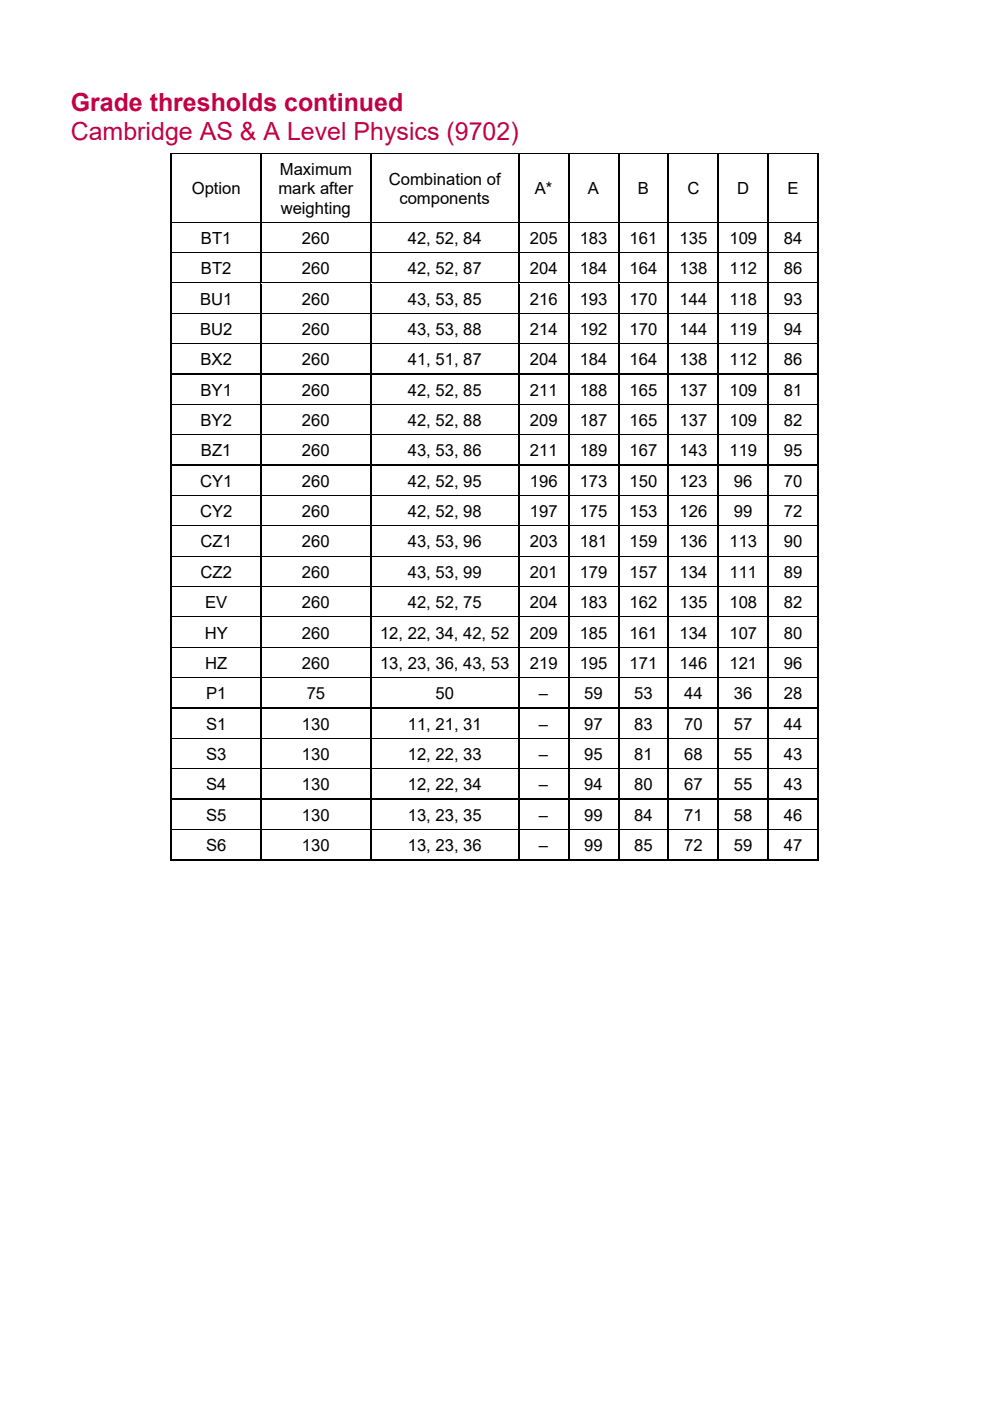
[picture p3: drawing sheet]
<svg xmlns="http://www.w3.org/2000/svg" width="210mm" height="297mm" viewBox="0 0 210 297" stroke-linecap="round" stroke-linejoin="round" font-family="sans-serif">
<defs><g id="words">
<g font-size="5.3" fill="#c30045">
<text x="15" y="23.5">Grade thresholds continued</text>
<text x="15" y="29.6">Cambridge AS &amp; A Level Physics (9702)</text>
</g>
<g font-size="3.5">
<text x="40.7" y="41.2">Option</text>
<text x="59.1" y="41.2">mark after</text>
<text x="59.4" y="37.1">Maximum</text>
<text x="82.5" y="39.2">Combination of</text>
<text x="113.5" y="41.2">A*</text>
<text x="124.7" y="41.2">A</text>
<text x="135.3" y="41.2">B</text>
<text x="145.8" y="41.2">C</text>
<text x="156.4" y="41.2">D</text>
<text x="167" y="41.2">E</text>
<text x="59.5" y="45.3">weighting</text>
<text x="84.7" y="43.2">components</text>
<text x="42.6" y="51.7">BT1</text>
<text x="64.1" y="51.7">260</text>
<text x="86.5" y="51.7">42, 52, 84</text>
<text x="112.4" y="51.7">205</text>
<text x="123" y="51.7">183</text>
<text x="133.5" y="51.7">161</text>
<text x="144.1" y="51.7">135</text>
<text x="154.7" y="51.7">109</text>
<text x="166.3" y="51.7">84</text>
<text x="42.6" y="58.1">BT2</text>
<text x="64.1" y="58.1">260</text>
<text x="86.5" y="58.1">42, 52, 87</text>
<text x="112.4" y="58.1">204</text>
<text x="123" y="58.1">184</text>
<text x="133.5" y="58.1">164</text>
<text x="144.1" y="58.1">138</text>
<text x="154.7" y="58.1">112</text>
<text x="166.3" y="58.1">86</text>
<text x="42.4" y="64.6">BU1</text>
<text x="64.1" y="64.6">260</text>
<text x="86.5" y="64.6">43, 53, 85</text>
<text x="112.4" y="64.6">216</text>
<text x="123" y="64.6">193</text>
<text x="133.5" y="64.6">170</text>
<text x="144.1" y="64.6">144</text>
<text x="154.7" y="64.6">118</text>
<text x="166.3" y="64.6">93</text>
<text x="42.4" y="71">BU2</text>
<text x="64.1" y="71">260</text>
<text x="86.5" y="71">43, 53, 88</text>
<text x="112.4" y="71">214</text>
<text x="123" y="71">192</text>
<text x="133.5" y="71">170</text>
<text x="144.1" y="71">144</text>
<text x="154.7" y="71">119</text>
<text x="166.3" y="71">94</text>
<text x="42.5" y="77.4">BX2</text>
<text x="64.1" y="77.4">260</text>
<text x="86.5" y="77.4">41, 51, 87</text>
<text x="112.4" y="77.4">204</text>
<text x="123" y="77.4">184</text>
<text x="133.5" y="77.4">164</text>
<text x="144.1" y="77.4">138</text>
<text x="154.7" y="77.4">112</text>
<text x="166.3" y="77.4">86</text>
<text x="42.5" y="83.9">BY1</text>
<text x="64.1" y="83.9">260</text>
<text x="86.5" y="83.9">42, 52, 85</text>
<text x="112.4" y="83.9">211</text>
<text x="123" y="83.9">188</text>
<text x="133.5" y="83.9">165</text>
<text x="144.1" y="83.9">137</text>
<text x="154.7" y="83.9">109</text>
<text x="166.3" y="83.9">81</text>
<text x="42.5" y="90.3">BY2</text>
<text x="64.1" y="90.3">260</text>
<text x="86.5" y="90.3">42, 52, 88</text>
<text x="112.4" y="90.3">209</text>
<text x="123" y="90.3">187</text>
<text x="133.5" y="90.3">165</text>
<text x="144.1" y="90.3">137</text>
<text x="154.7" y="90.3">109</text>
<text x="166.3" y="90.3">82</text>
<text x="42.6" y="96.8">BZ1</text>
<text x="64.1" y="96.8">260</text>
<text x="86.5" y="96.8">43, 53, 86</text>
<text x="112.4" y="96.8">211</text>
<text x="123" y="96.8">189</text>
<text x="133.5" y="96.8">167</text>
<text x="144.1" y="96.8">143</text>
<text x="154.7" y="96.8">119</text>
<text x="166.3" y="96.8">95</text>
<text x="42.4" y="103.2">CY1</text>
<text x="64.1" y="103.2">260</text>
<text x="86.5" y="103.2">42, 52, 95</text>
<text x="112.4" y="103.2">196</text>
<text x="123" y="103.2">173</text>
<text x="133.5" y="103.2">150</text>
<text x="144.1" y="103.2">123</text>
<text x="155.7" y="103.2">96</text>
<text x="166.3" y="103.2">70</text>
<text x="42.4" y="109.6">CY2</text>
<text x="64.1" y="109.6">260</text>
<text x="86.5" y="109.6">42, 52, 98</text>
<text x="112.4" y="109.6">197</text>
<text x="123" y="109.6">175</text>
<text x="133.5" y="109.6">153</text>
<text x="144.1" y="109.6">126</text>
<text x="155.7" y="109.6">99</text>
<text x="166.3" y="109.6">72</text>
<text x="42.5" y="116.1">CZ1</text>
<text x="64.1" y="116.1">260</text>
<text x="86.5" y="116.1">43, 53, 96</text>
<text x="112.4" y="116.1">203</text>
<text x="123" y="116.1">181</text>
<text x="133.5" y="116.1">159</text>
<text x="144.1" y="116.1">136</text>
<text x="154.7" y="116.1">113</text>
<text x="166.3" y="116.1">90</text>
<text x="42.5" y="122.5">CZ2</text>
<text x="64.1" y="122.5">260</text>
<text x="86.5" y="122.5">43, 53, 99</text>
<text x="112.4" y="122.5">201</text>
<text x="123" y="122.5">179</text>
<text x="133.5" y="122.5">157</text>
<text x="144.1" y="122.5">134</text>
<text x="154.7" y="122.5">111</text>
<text x="166.3" y="122.5">89</text>
<text x="43.5" y="129">EV</text>
<text x="64.1" y="129">260</text>
<text x="86.5" y="129">42, 52, 75</text>
<text x="112.4" y="129">204</text>
<text x="123" y="129">183</text>
<text x="133.5" y="129">162</text>
<text x="144.1" y="129">135</text>
<text x="154.7" y="129">108</text>
<text x="166.3" y="129">82</text>
<text x="43.4" y="135.4">HY</text>
<text x="64.1" y="135.4">260</text>
<text x="80.6" y="135.4">12, 22, 34, 42, 52</text>
<text x="112.4" y="135.4">209</text>
<text x="123" y="135.4">185</text>
<text x="133.5" y="135.4">161</text>
<text x="144.1" y="135.4">134</text>
<text x="154.7" y="135.4">107</text>
<text x="166.3" y="135.4">80</text>
<text x="43.5" y="141.8">HZ</text>
<text x="64.1" y="141.8">260</text>
<text x="80.6" y="141.8">13, 23, 36, 43, 53</text>
<text x="112.4" y="141.8">219</text>
<text x="123" y="141.8">195</text>
<text x="133.5" y="141.8">171</text>
<text x="144.1" y="141.8">146</text>
<text x="154.7" y="141.8">121</text>
<text x="166.3" y="141.8">96</text>
<text x="43.7" y="148.3">P1</text>
<text x="65" y="148.3">75</text>
<text x="92.4" y="148.3">50</text>
<text x="114.3" y="148.3">–</text>
<text x="123.9" y="148.3">59</text>
<text x="134.5" y="148.3">53</text>
<text x="145.1" y="148.3">44</text>
<text x="155.7" y="148.3">36</text>
<text x="166.3" y="148.3">28</text>
<text x="43.7" y="154.7">S1</text>
<text x="64.1" y="154.7">130</text>
<text x="86.5" y="154.7">11, 21, 31</text>
<text x="114.3" y="154.7">–</text>
<text x="123.9" y="154.7">97</text>
<text x="134.5" y="154.7">83</text>
<text x="145.1" y="154.7">70</text>
<text x="155.7" y="154.7">57</text>
<text x="166.3" y="154.7">44</text>
<text x="43.7" y="161.1">S3</text>
<text x="64.1" y="161.1">130</text>
<text x="86.5" y="161.1">12, 22, 33</text>
<text x="114.3" y="161.1">–</text>
<text x="123.9" y="161.1">95</text>
<text x="134.5" y="161.1">81</text>
<text x="145.1" y="161.1">68</text>
<text x="155.7" y="161.1">55</text>
<text x="166.3" y="161.1">43</text>
<text x="43.7" y="167.6">S4</text>
<text x="64.1" y="167.6">130</text>
<text x="86.5" y="167.6">12, 22, 34</text>
<text x="114.3" y="167.6">–</text>
<text x="123.9" y="167.6">94</text>
<text x="134.5" y="167.6">80</text>
<text x="145.1" y="167.6">67</text>
<text x="155.7" y="167.6">55</text>
<text x="166.3" y="167.6">43</text>
<text x="43.7" y="174">S5</text>
<text x="64.1" y="174">130</text>
<text x="86.5" y="174">13, 23, 35</text>
<text x="114.3" y="174">–</text>
<text x="123.9" y="174">99</text>
<text x="134.5" y="174">84</text>
<text x="145.1" y="174">71</text>
<text x="155.7" y="174">58</text>
<text x="166.3" y="174">46</text>
<text x="43.7" y="180.5">S6</text>
<text x="64.1" y="180.5">130</text>
<text x="86.5" y="180.5">13, 23, 36</text>
<text x="114.3" y="180.5">–</text>
<text x="123.9" y="180.5">99</text>
<text x="134.5" y="180.5">85</text>
<text x="145.1" y="180.5">72</text>
<text x="155.7" y="180.5">59</text>
<text x="166.3" y="180.5">47</text>
</g>
</g></defs>
<path d="M36.2 32.5h.3v.3h-.3z" fill="#000"/>
<path d="M36.2 32.6h19" fill="none" stroke="#000" stroke-width=".25"/>
<path d="M36.5 32.8h18.7z" fill="#fff"/>
<path d="M55.2 32.5h.3v.3h-.3z" fill="#000"/>
<path d="M55.5 32.6h23" fill="none" stroke="#000" stroke-width=".25"/>
<path d="M55.5 32.8h23z" fill="#fff"/>
<path d="M78.5 32.5h.3v.3h-.3z" fill="#000"/>
<path d="M78.8 32.6h31.1" fill="none" stroke="#000" stroke-width=".25"/>
<path d="M78.8 32.8h31.1z" fill="#fff"/>
<path d="M109.9 32.5h.3v.3h-.3z" fill="#000"/>
<path d="M110.2 32.6h10.3" fill="none" stroke="#000" stroke-width=".25"/>
<path d="M110.2 32.8h10.3z" fill="#fff"/>
<path d="M120.5 32.5h.2v.3h-.2z" fill="#000"/>
<path d="M120.7 32.6h10.4" fill="none" stroke="#000" stroke-width=".25"/>
<path d="M120.7 32.8h10.4z" fill="#fff"/>
<path d="M131.1 32.5h.2v.3h-.2z" fill="#000"/>
<path d="M131.3 32.6h10.3" fill="none" stroke="#000" stroke-width=".25"/>
<path d="M131.3 32.8h10.3z" fill="#fff"/>
<path d="M141.6 32.5h.3v.3h-.3z" fill="#000"/>
<path d="M141.9 32.6h10.3" fill="none" stroke="#000" stroke-width=".25"/>
<path d="M141.9 32.8h10.3z" fill="#fff"/>
<path d="M152.2 32.5h.3v.3h-.3z" fill="#000"/>
<path d="M152.5 32.6h10.3" fill="none" stroke="#000" stroke-width=".25"/>
<path d="M152.5 32.8h10.3z" fill="#fff"/>
<path d="M162.8 32.5h.3v.3h-.3z" fill="#000"/>
<path d="M163.1 32.6h10.3" fill="none" stroke="#000" stroke-width=".25"/>
<path d="M163.1 32.8h10.3z" fill="#fff"/>
<path d="M173.4 32.5h.3v.3h-.3z" fill="#000"/>
<path d="M36.4 32.8v14.3M55.4 32.8v14.3M78.6 32.8v14.3M110 32.8v14.3M120.6 32.8v14.3M131.2 32.8v14.3M141.8 32.8v14.3M152.4 32.8v14.3M162.9 32.8v14.3M173.5 32.8v14.3" fill="none" stroke="#000" stroke-width=".25"/>
<g fill="#fff">
<path d="M36.5 47.3h18.9v6.2h-18.9z"/>
<path d="M37.4 47.3h16.9v6.2h-16.9z"/>
<path d="M55.5 47.3h23.1v6.2h-23.1z"/>
<path d="M56.4 47.3h21.2v6.2h-21.2z"/>
<path d="M78.8 47.3h31.2v6.2h-31.2z"/>
<path d="M79.7 47.3h29.3v6.2h-29.3z"/>
<path d="M110.2 47.3h10.4v6.2h-10.4z"/>
<path d="M111.1 47.3h8.4v6.2h-8.4z"/>
<path d="M120.7 47.3h10.5v6.2h-10.5z"/>
<path d="M121.7 47.3h8.4v6.2h-8.4z"/>
<path d="M131.3 47.3h10.5v6.2h-10.5z"/>
<path d="M132.2 47.3h8.5v6.2h-8.5z"/>
<path d="M141.9 47.3h10.5v6.2h-10.5z"/>
<path d="M142.8 47.3h8.5v6.2h-8.5z"/>
<path d="M152.5 47.3h10.4v6.2h-10.4z"/>
<path d="M153.4 47.3h8.5v6.2h-8.5z"/>
<path d="M163.1 47.3h10.3v6.2h-10.3z"/>
<path d="M164 47.3h8.5v6.2h-8.5z"/>
</g>
<path d="M36.2 47.1h.3v.2h-.3z" fill="#000"/>
<path d="M36.5 47.2h18.7" fill="none" stroke="#000" stroke-width=".25"/>
<path d="M36.5 47.3h18.7z" fill="#fff"/>
<path d="M55.2 47.1h.3v.2h-.3z" fill="#000"/>
<path d="M55.5 47.2h23" fill="none" stroke="#000" stroke-width=".25"/>
<path d="M55.5 47.3h23z" fill="#fff"/>
<path d="M78.5 47.1h.3v.2h-.3z" fill="#000"/>
<path d="M78.8 47.2h31.1" fill="none" stroke="#000" stroke-width=".25"/>
<path d="M78.8 47.3h31.1z" fill="#fff"/>
<path d="M109.9 47.1h.3v.2h-.3z" fill="#000"/>
<path d="M110.2 47.2h10.3" fill="none" stroke="#000" stroke-width=".25"/>
<path d="M110.2 47.3h10.3z" fill="#fff"/>
<path d="M120.5 47.1h.2v.2h-.2z" fill="#000"/>
<path d="M120.7 47.2h10.4" fill="none" stroke="#000" stroke-width=".25"/>
<path d="M120.7 47.3h10.4z" fill="#fff"/>
<path d="M131.1 47.1h.2v.2h-.2z" fill="#000"/>
<path d="M131.3 47.2h10.3" fill="none" stroke="#000" stroke-width=".25"/>
<path d="M131.3 47.3h10.3z" fill="#fff"/>
<path d="M141.6 47.1h.3v.2h-.3z" fill="#000"/>
<path d="M141.9 47.2h10.3" fill="none" stroke="#000" stroke-width=".25"/>
<path d="M141.9 47.3h10.3z" fill="#fff"/>
<path d="M152.2 47.1h.3v.2h-.3z" fill="#000"/>
<path d="M152.5 47.2h10.3" fill="none" stroke="#000" stroke-width=".25"/>
<path d="M152.5 47.3h10.3z" fill="#fff"/>
<path d="M162.8 47.1h.3v.2h-.3z" fill="#000"/>
<path d="M163.1 47.2h10.3" fill="none" stroke="#000" stroke-width=".25"/>
<path d="M163.1 47.3h10.3z" fill="#fff"/>
<path d="M173.4 47.1h.3v.2h-.3z" fill="#000"/>
<path d="M36.4 47.3v6.2M55.4 47.3v6.2M78.6 47.3v6.2M110 47.3v6.2M120.6 47.3v6.2M131.2 47.3v6.2M141.8 47.3v6.2M152.4 47.3v6.2M162.9 47.3v6.2M173.5 47.3v6.2" fill="none" stroke="#000" stroke-width=".25"/>
<g fill="#fff">
<path d="M36.5 53.8h18.9v6.1h-18.9z"/>
<path d="M37.4 53.8h16.9v6.1h-16.9z"/>
<path d="M55.5 53.8h23.1v6.1h-23.1z"/>
<path d="M56.4 53.8h21.2v6.1h-21.2z"/>
<path d="M78.8 53.8h31.2v6.1h-31.2z"/>
<path d="M79.7 53.8h29.3v6.1h-29.3z"/>
<path d="M110.2 53.8h10.4v6.1h-10.4z"/>
<path d="M111.1 53.8h8.4v6.1h-8.4z"/>
<path d="M120.7 53.8h10.5v6.1h-10.5z"/>
<path d="M121.7 53.8h8.4v6.1h-8.4z"/>
<path d="M131.3 53.8h10.5v6.1h-10.5z"/>
<path d="M132.2 53.8h8.5v6.1h-8.5z"/>
<path d="M141.9 53.8h10.5v6.1h-10.5z"/>
<path d="M142.8 53.8h8.5v6.1h-8.5z"/>
<path d="M152.5 53.8h10.4v6.1h-10.4z"/>
<path d="M153.4 53.8h8.5v6.1h-8.5z"/>
<path d="M163.1 53.8h10.3v6.1h-10.3z"/>
<path d="M164 53.8h8.5v6.1h-8.5z"/>
</g>
<path d="M36.2 53.5h.3v.3h-.3z" fill="#000"/>
<path d="M36.5 53.6h18.7" fill="none" stroke="#000" stroke-width=".25"/>
<path d="M36.5 53.7l18.7 .1z" fill="#fff"/>
<path d="M55.2 53.5h.3v.3h-.3z" fill="#000"/>
<path d="M55.5 53.6h23" fill="none" stroke="#000" stroke-width=".25"/>
<path d="M55.5 53.7l23 .1z" fill="#fff"/>
<path d="M78.5 53.5h.3v.3h-.3z" fill="#000"/>
<path d="M78.8 53.6h31.1" fill="none" stroke="#000" stroke-width=".25"/>
<path d="M78.8 53.7l31.1 .1z" fill="#fff"/>
<path d="M109.9 53.5h.3v.3h-.3z" fill="#000"/>
<path d="M110.2 53.6h10.3" fill="none" stroke="#000" stroke-width=".25"/>
<path d="M110.2 53.7l10.3 .1z" fill="#fff"/>
<path d="M120.5 53.5h.2v.3h-.2z" fill="#000"/>
<path d="M120.7 53.6h10.4" fill="none" stroke="#000" stroke-width=".25"/>
<path d="M120.7 53.7l10.4 .1z" fill="#fff"/>
<path d="M131.1 53.5h.2v.3h-.2z" fill="#000"/>
<path d="M131.3 53.6h10.3" fill="none" stroke="#000" stroke-width=".25"/>
<path d="M131.3 53.7l10.3 .1z" fill="#fff"/>
<path d="M141.6 53.5h.3v.3h-.3z" fill="#000"/>
<path d="M141.9 53.6h10.3" fill="none" stroke="#000" stroke-width=".25"/>
<path d="M141.9 53.7l10.3 .1z" fill="#fff"/>
<path d="M152.2 53.5h.3v.3h-.3z" fill="#000"/>
<path d="M152.5 53.6h10.3" fill="none" stroke="#000" stroke-width=".25"/>
<path d="M152.5 53.7l10.3 .1z" fill="#fff"/>
<path d="M162.8 53.5h.3v.3h-.3z" fill="#000"/>
<path d="M163.1 53.6h10.3" fill="none" stroke="#000" stroke-width=".25"/>
<path d="M163.1 53.7l10.3 .1z" fill="#fff"/>
<path d="M173.4 53.5h.3v.3h-.3z" fill="#000"/>
<path d="M36.4 53.8v6.1M55.4 53.8v6.1M78.6 53.8v6.1M110 53.8v6.1M120.6 53.8v6.1M131.2 53.8v6.1M141.8 53.8v6.1M152.4 53.8v6.1M162.9 53.8v6.1M173.5 53.8v6.1" fill="none" stroke="#000" stroke-width=".25"/>
<g fill="#fff">
<path d="M36.5 60.2h18.9v6.2h-18.9z"/>
<path d="M37.4 60.2h16.9v6.2h-16.9z"/>
<path d="M55.5 60.2h23.1v6.2h-23.1z"/>
<path d="M56.4 60.2h21.2v6.2h-21.2z"/>
<path d="M78.8 60.2h31.2v6.2h-31.2z"/>
<path d="M79.7 60.2h29.3v6.2h-29.3z"/>
<path d="M110.2 60.2h10.4v6.2h-10.4z"/>
<path d="M111.1 60.2h8.4v6.2h-8.4z"/>
<path d="M120.7 60.2h10.5v6.2h-10.5z"/>
<path d="M121.7 60.2h8.4v6.2h-8.4z"/>
<path d="M131.3 60.2h10.5v6.2h-10.5z"/>
<path d="M132.2 60.2h8.5v6.2h-8.5z"/>
<path d="M141.9 60.2h10.5v6.2h-10.5z"/>
<path d="M142.8 60.2h8.5v6.2h-8.5z"/>
<path d="M152.5 60.2h10.4v6.2h-10.4z"/>
<path d="M153.4 60.2h8.5v6.2h-8.5z"/>
<path d="M163.1 60.2h10.3v6.2h-10.3z"/>
<path d="M164 60.2h8.5v6.2h-8.5z"/>
</g>
<path d="M36.2 59.9h.3v.3h-.3z" fill="#000"/>
<path d="M36.5 60.1h18.7" fill="none" stroke="#000" stroke-width=".25"/>
<path d="M36.5 60.2h18.7z" fill="#fff"/>
<path d="M55.2 59.9h.3v.3h-.3z" fill="#000"/>
<path d="M55.5 60.1h23" fill="none" stroke="#000" stroke-width=".25"/>
<path d="M55.5 60.2h23z" fill="#fff"/>
<path d="M78.5 59.9h.3v.3h-.3z" fill="#000"/>
<path d="M78.8 60.1h31.1" fill="none" stroke="#000" stroke-width=".25"/>
<path d="M78.8 60.2h31.1z" fill="#fff"/>
<path d="M109.9 59.9h.3v.3h-.3z" fill="#000"/>
<path d="M110.2 60.1h10.3" fill="none" stroke="#000" stroke-width=".25"/>
<path d="M110.2 60.2h10.3z" fill="#fff"/>
<path d="M120.5 59.9h.2v.3h-.2z" fill="#000"/>
<path d="M120.7 60.1h10.4" fill="none" stroke="#000" stroke-width=".25"/>
<path d="M120.7 60.2h10.4z" fill="#fff"/>
<path d="M131.1 59.9h.2v.3h-.2z" fill="#000"/>
<path d="M131.3 60.1h10.3" fill="none" stroke="#000" stroke-width=".25"/>
<path d="M131.3 60.2h10.3z" fill="#fff"/>
<path d="M141.6 59.9h.3v.3h-.3z" fill="#000"/>
<path d="M141.9 60.1h10.3" fill="none" stroke="#000" stroke-width=".25"/>
<path d="M141.9 60.2h10.3z" fill="#fff"/>
<path d="M152.2 59.9h.3v.3h-.3z" fill="#000"/>
<path d="M152.5 60.1h10.3" fill="none" stroke="#000" stroke-width=".25"/>
<path d="M152.5 60.2h10.3z" fill="#fff"/>
<path d="M162.8 59.9h.3v.3h-.3z" fill="#000"/>
<path d="M163.1 60.1h10.3" fill="none" stroke="#000" stroke-width=".25"/>
<path d="M163.1 60.2h10.3z" fill="#fff"/>
<path d="M173.4 59.9h.3v.3h-.3z" fill="#000"/>
<path d="M36.4 60.2v6.2M55.4 60.2v6.2M78.6 60.2v6.2M110 60.2v6.2M120.6 60.2v6.2M131.2 60.2v6.2M141.8 60.2v6.2M152.4 60.2v6.2M162.9 60.2v6.2M173.5 60.2v6.2" fill="none" stroke="#000" stroke-width=".25"/>
<g fill="#fff">
<path d="M36.5 66.6h18.9v6.2h-18.9z"/>
<path d="M37.4 66.6h16.9v6.2h-16.9z"/>
<path d="M55.5 66.6h23.1v6.2h-23.1z"/>
<path d="M56.4 66.6h21.2v6.2h-21.2z"/>
<path d="M78.8 66.6h31.2v6.2h-31.2z"/>
<path d="M79.7 66.6h29.3v6.2h-29.3z"/>
<path d="M110.2 66.6h10.4v6.2h-10.4z"/>
<path d="M111.1 66.6h8.4v6.2h-8.4z"/>
<path d="M120.7 66.6h10.5v6.2h-10.5z"/>
<path d="M121.7 66.6h8.4v6.2h-8.4z"/>
<path d="M131.3 66.6h10.5v6.2h-10.5z"/>
<path d="M132.2 66.6h8.5v6.2h-8.5z"/>
<path d="M141.9 66.6h10.5v6.2h-10.5z"/>
<path d="M142.8 66.6h8.5v6.2h-8.5z"/>
<path d="M152.5 66.6h10.4v6.2h-10.4z"/>
<path d="M153.4 66.6h8.5v6.2h-8.5z"/>
<path d="M163.1 66.6h10.3v6.2h-10.3z"/>
<path d="M164 66.6h8.5v6.2h-8.5z"/>
</g>
<path d="M36.2 66.4h.3v.3h-.3z" fill="#000"/>
<path d="M36.5 66.5h18.7" fill="none" stroke="#000" stroke-width=".25"/>
<path d="M36.5 66.6l18.7 .1z" fill="#fff"/>
<path d="M55.2 66.4h.3v.3h-.3z" fill="#000"/>
<path d="M55.5 66.5h23" fill="none" stroke="#000" stroke-width=".25"/>
<path d="M55.5 66.6l23 .1z" fill="#fff"/>
<path d="M78.5 66.4h.3v.3h-.3z" fill="#000"/>
<path d="M78.8 66.5h31.1" fill="none" stroke="#000" stroke-width=".25"/>
<path d="M78.8 66.6l31.1 .1z" fill="#fff"/>
<path d="M109.9 66.4h.3v.3h-.3z" fill="#000"/>
<path d="M110.2 66.5h10.3" fill="none" stroke="#000" stroke-width=".25"/>
<path d="M110.2 66.6l10.3 .1z" fill="#fff"/>
<path d="M120.5 66.4h.2v.3h-.2z" fill="#000"/>
<path d="M120.7 66.5h10.4" fill="none" stroke="#000" stroke-width=".25"/>
<path d="M120.7 66.6l10.4 .1z" fill="#fff"/>
<path d="M131.1 66.4h.2v.3h-.2z" fill="#000"/>
<path d="M131.3 66.5h10.3" fill="none" stroke="#000" stroke-width=".25"/>
<path d="M131.3 66.6l10.3 .1z" fill="#fff"/>
<path d="M141.6 66.4h.3v.3h-.3z" fill="#000"/>
<path d="M141.9 66.5h10.3" fill="none" stroke="#000" stroke-width=".25"/>
<path d="M141.9 66.6l10.3 .1z" fill="#fff"/>
<path d="M152.2 66.4h.3v.3h-.3z" fill="#000"/>
<path d="M152.5 66.5h10.3" fill="none" stroke="#000" stroke-width=".25"/>
<path d="M152.5 66.6l10.3 .1z" fill="#fff"/>
<path d="M162.8 66.4h.3v.3h-.3z" fill="#000"/>
<path d="M163.1 66.5h10.3" fill="none" stroke="#000" stroke-width=".25"/>
<path d="M163.1 66.6l10.3 .1z" fill="#fff"/>
<path d="M173.4 66.4h.3v.3h-.3z" fill="#000"/>
<path d="M36.4 66.7v6.1M55.4 66.7v6.1M78.6 66.7v6.1M110 66.7v6.1M120.6 66.7v6.1M131.2 66.7v6.1M141.8 66.7v6.1M152.4 66.7v6.1M162.9 66.7v6.1M173.5 66.7v6.1" fill="none" stroke="#000" stroke-width=".25"/>
<g fill="#fff">
<path d="M36.5 73.1h18.9v6.1h-18.9z"/>
<path d="M37.4 73.1h16.9v6.1h-16.9z"/>
<path d="M55.5 73.1h23.1v6.1h-23.1z"/>
<path d="M56.4 73.1h21.2v6.1h-21.2z"/>
<path d="M78.8 73.1h31.2v6.1h-31.2z"/>
<path d="M79.7 73.1h29.3v6.1h-29.3z"/>
<path d="M110.2 73.1h10.4v6.1h-10.4z"/>
<path d="M111.1 73.1h8.4v6.1h-8.4z"/>
<path d="M120.7 73.1h10.5v6.1h-10.5z"/>
<path d="M121.7 73.1h8.4v6.1h-8.4z"/>
<path d="M131.3 73.1h10.5v6.1h-10.5z"/>
<path d="M132.2 73.1h8.5v6.1h-8.5z"/>
<path d="M141.9 73.1h10.5v6.1h-10.5z"/>
<path d="M142.8 73.1h8.5v6.1h-8.5z"/>
<path d="M152.5 73.1h10.4v6.1h-10.4z"/>
<path d="M153.4 73.1h8.5v6.1h-8.5z"/>
<path d="M163.1 73.1h10.3v6.1h-10.3z"/>
<path d="M164 73.1h8.5v6.1h-8.5z"/>
</g>
<path d="M36.2 72.8h.3v.3h-.3z" fill="#000"/>
<path d="M36.5 72.9h18.7" fill="none" stroke="#000" stroke-width=".25"/>
<path d="M36.5 73.1h18.7z" fill="#fff"/>
<path d="M55.2 72.8h.3v.3h-.3z" fill="#000"/>
<path d="M55.5 72.9h23" fill="none" stroke="#000" stroke-width=".25"/>
<path d="M55.5 73.1h23z" fill="#fff"/>
<path d="M78.5 72.8h.3v.3h-.3z" fill="#000"/>
<path d="M78.8 72.9h31.1" fill="none" stroke="#000" stroke-width=".25"/>
<path d="M78.8 73.1h31.1z" fill="#fff"/>
<path d="M109.9 72.8h.3v.3h-.3z" fill="#000"/>
<path d="M110.2 72.9h10.3" fill="none" stroke="#000" stroke-width=".25"/>
<path d="M110.2 73.1h10.3z" fill="#fff"/>
<path d="M120.5 72.8h.2v.3h-.2z" fill="#000"/>
<path d="M120.7 72.9h10.4" fill="none" stroke="#000" stroke-width=".25"/>
<path d="M120.7 73.1h10.4z" fill="#fff"/>
<path d="M131.1 72.8h.2v.3h-.2z" fill="#000"/>
<path d="M131.3 72.9h10.3" fill="none" stroke="#000" stroke-width=".25"/>
<path d="M131.3 73.1h10.3z" fill="#fff"/>
<path d="M141.6 72.8h.3v.3h-.3z" fill="#000"/>
<path d="M141.9 72.9h10.3" fill="none" stroke="#000" stroke-width=".25"/>
<path d="M141.9 73.1h10.3z" fill="#fff"/>
<path d="M152.2 72.8h.3v.3h-.3z" fill="#000"/>
<path d="M152.5 72.9h10.3" fill="none" stroke="#000" stroke-width=".25"/>
<path d="M152.5 73.1h10.3z" fill="#fff"/>
<path d="M162.8 72.8h.3v.3h-.3z" fill="#000"/>
<path d="M163.1 72.9h10.3" fill="none" stroke="#000" stroke-width=".25"/>
<path d="M163.1 73.1h10.3z" fill="#fff"/>
<path d="M173.4 72.8h.3v.3h-.3z" fill="#000"/>
<path d="M36.4 73.1v6.1M55.4 73.1v6.1M78.6 73.1v6.1M110 73.1v6.1M120.6 73.1v6.1M131.2 73.1v6.1M141.8 73.1v6.1M152.4 73.1v6.1M162.9 73.1v6.1M173.5 73.1v6.1" fill="none" stroke="#000" stroke-width=".25"/>
<g fill="#fff">
<path d="M36.5 79.5h18.9v6.2h-18.9z"/>
<path d="M37.4 79.5h16.9v6.2h-16.9z"/>
<path d="M55.5 79.5h23.1v6.2h-23.1z"/>
<path d="M56.4 79.5h21.2v6.2h-21.2z"/>
<path d="M78.8 79.5h31.2v6.2h-31.2z"/>
<path d="M79.7 79.5h29.3v6.2h-29.3z"/>
<path d="M110.2 79.5h10.4v6.2h-10.4z"/>
<path d="M111.1 79.5h8.4v6.2h-8.4z"/>
<path d="M120.7 79.5h10.5v6.2h-10.5z"/>
<path d="M121.7 79.5h8.4v6.2h-8.4z"/>
<path d="M131.3 79.5h10.5v6.2h-10.5z"/>
<path d="M132.2 79.5h8.5v6.2h-8.5z"/>
<path d="M141.9 79.5h10.5v6.2h-10.5z"/>
<path d="M142.8 79.5h8.5v6.2h-8.5z"/>
<path d="M152.5 79.5h10.4v6.2h-10.4z"/>
<path d="M153.4 79.5h8.5v6.2h-8.5z"/>
<path d="M163.1 79.5h10.3v6.2h-10.3z"/>
<path d="M164 79.5h8.5v6.2h-8.5z"/>
</g>
<path d="M36.2 79.2h.3v.3h-.3z" fill="#000"/>
<path d="M36.5 79.4h18.7" fill="none" stroke="#000" stroke-width=".25"/>
<path d="M36.5 79.5h18.7z" fill="#fff"/>
<path d="M55.2 79.2h.3v.3h-.3z" fill="#000"/>
<path d="M55.5 79.4h23" fill="none" stroke="#000" stroke-width=".25"/>
<path d="M55.5 79.5h23z" fill="#fff"/>
<path d="M78.5 79.2h.3v.3h-.3z" fill="#000"/>
<path d="M78.8 79.4h31.1" fill="none" stroke="#000" stroke-width=".25"/>
<path d="M78.8 79.5h31.1z" fill="#fff"/>
<path d="M109.9 79.2h.3v.3h-.3z" fill="#000"/>
<path d="M110.2 79.4h10.3" fill="none" stroke="#000" stroke-width=".25"/>
<path d="M110.2 79.5h10.3z" fill="#fff"/>
<path d="M120.5 79.2h.2v.3h-.2z" fill="#000"/>
<path d="M120.7 79.4h10.4" fill="none" stroke="#000" stroke-width=".25"/>
<path d="M120.7 79.5h10.4z" fill="#fff"/>
<path d="M131.1 79.2h.2v.3h-.2z" fill="#000"/>
<path d="M131.3 79.4h10.3" fill="none" stroke="#000" stroke-width=".25"/>
<path d="M131.3 79.5h10.3z" fill="#fff"/>
<path d="M141.6 79.2h.3v.3h-.3z" fill="#000"/>
<path d="M141.9 79.4h10.3" fill="none" stroke="#000" stroke-width=".25"/>
<path d="M141.9 79.5h10.3z" fill="#fff"/>
<path d="M152.2 79.2h.3v.3h-.3z" fill="#000"/>
<path d="M152.5 79.4h10.3" fill="none" stroke="#000" stroke-width=".25"/>
<path d="M152.5 79.5h10.3z" fill="#fff"/>
<path d="M162.8 79.2h.3v.3h-.3z" fill="#000"/>
<path d="M163.1 79.4h10.3" fill="none" stroke="#000" stroke-width=".25"/>
<path d="M163.1 79.5h10.3z" fill="#fff"/>
<path d="M173.4 79.2h.3v.3h-.3z" fill="#000"/>
<path d="M36.4 79.5v6.2M55.4 79.5v6.2M78.6 79.5v6.2M110 79.5v6.2M120.6 79.5v6.2M131.2 79.5v6.2M141.8 79.5v6.2M152.4 79.5v6.2M162.9 79.5v6.2M173.5 79.5v6.2" fill="none" stroke="#000" stroke-width=".25"/>
<g fill="#fff">
<path d="M36.5 86h18.9v6.1h-18.9z"/>
<path d="M37.4 86h16.9v6.1h-16.9z"/>
<path d="M55.5 86h23.1v6.1h-23.1z"/>
<path d="M56.4 86h21.2v6.1h-21.2z"/>
<path d="M78.8 86h31.2v6.1h-31.2z"/>
<path d="M79.7 86h29.3v6.1h-29.3z"/>
<path d="M110.2 86h10.4v6.1h-10.4z"/>
<path d="M111.1 86h8.4v6.1h-8.4z"/>
<path d="M120.7 86h10.5v6.1h-10.5z"/>
<path d="M121.7 86h8.4v6.1h-8.4z"/>
<path d="M131.3 86h10.5v6.1h-10.5z"/>
<path d="M132.2 86h8.5v6.1h-8.5z"/>
<path d="M141.9 86h10.5v6.1h-10.5z"/>
<path d="M142.8 86h8.5v6.1h-8.5z"/>
<path d="M152.5 86h10.4v6.1h-10.4z"/>
<path d="M153.4 86h8.5v6.1h-8.5z"/>
<path d="M163.1 86h10.3v6.1h-10.3z"/>
<path d="M164 86h8.5v6.1h-8.5z"/>
</g>
<path d="M36.2 85.7h.3v.3h-.3z" fill="#000"/>
<path d="M36.5 85.8h18.7" fill="none" stroke="#000" stroke-width=".25"/>
<path d="M36.5 85.9l18.7 .1z" fill="#fff"/>
<path d="M55.2 85.7h.3v.3h-.3z" fill="#000"/>
<path d="M55.5 85.8h23" fill="none" stroke="#000" stroke-width=".25"/>
<path d="M55.5 85.9l23 .1z" fill="#fff"/>
<path d="M78.5 85.7h.3v.3h-.3z" fill="#000"/>
<path d="M78.8 85.8h31.1" fill="none" stroke="#000" stroke-width=".25"/>
<path d="M78.8 85.9l31.1 .1z" fill="#fff"/>
<path d="M109.9 85.7h.3v.3h-.3z" fill="#000"/>
<path d="M110.2 85.8h10.3" fill="none" stroke="#000" stroke-width=".25"/>
<path d="M110.2 85.9l10.3 .1z" fill="#fff"/>
<path d="M120.5 85.7h.2v.3h-.2z" fill="#000"/>
<path d="M120.7 85.8h10.4" fill="none" stroke="#000" stroke-width=".25"/>
<path d="M120.7 85.9l10.4 .1z" fill="#fff"/>
<path d="M131.1 85.7h.2v.3h-.2z" fill="#000"/>
<path d="M131.3 85.8h10.3" fill="none" stroke="#000" stroke-width=".25"/>
<path d="M131.3 85.9l10.3 .1z" fill="#fff"/>
<path d="M141.6 85.7h.3v.3h-.3z" fill="#000"/>
<path d="M141.9 85.8h10.3" fill="none" stroke="#000" stroke-width=".25"/>
<path d="M141.9 85.9l10.3 .1z" fill="#fff"/>
<path d="M152.2 85.7h.3v.3h-.3z" fill="#000"/>
<path d="M152.5 85.8h10.3" fill="none" stroke="#000" stroke-width=".25"/>
<path d="M152.5 85.9l10.3 .1z" fill="#fff"/>
<path d="M162.8 85.7h.3v.3h-.3z" fill="#000"/>
<path d="M163.1 85.8h10.3" fill="none" stroke="#000" stroke-width=".25"/>
<path d="M163.1 85.9l10.3 .1z" fill="#fff"/>
<path d="M173.4 85.7h.3v.3h-.3z" fill="#000"/>
<path d="M36.4 86v6.1M55.4 86v6.1M78.6 86v6.1M110 86v6.1M120.6 86v6.1M131.2 86v6.1M141.8 86v6.1M152.4 86v6.1M162.9 86v6.1M173.5 86v6.1" fill="none" stroke="#000" stroke-width=".25"/>
<g fill="#fff">
<path d="M36.5 92.4h18.9v6.2h-18.9z"/>
<path d="M37.4 92.4h16.9v6.2h-16.9z"/>
<path d="M55.5 92.4h23.1v6.2h-23.1z"/>
<path d="M56.4 92.4h21.2v6.2h-21.2z"/>
<path d="M78.8 92.4h31.2v6.2h-31.2z"/>
<path d="M79.7 92.4h29.3v6.2h-29.3z"/>
<path d="M110.2 92.4h10.4v6.2h-10.4z"/>
<path d="M111.1 92.4h8.4v6.2h-8.4z"/>
<path d="M120.7 92.4h10.5v6.2h-10.5z"/>
<path d="M121.7 92.4h8.4v6.2h-8.4z"/>
<path d="M131.3 92.4h10.5v6.2h-10.5z"/>
<path d="M132.2 92.4h8.5v6.2h-8.5z"/>
<path d="M141.9 92.4h10.5v6.2h-10.5z"/>
<path d="M142.8 92.4h8.5v6.2h-8.5z"/>
<path d="M152.5 92.4h10.4v6.2h-10.4z"/>
<path d="M153.4 92.4h8.5v6.2h-8.5z"/>
<path d="M163.1 92.4h10.3v6.2h-10.3z"/>
<path d="M164 92.4h8.5v6.2h-8.5z"/>
</g>
<path d="M36.2 92.1h.3v.3h-.3z" fill="#000"/>
<path d="M36.5 92.2h18.7" fill="none" stroke="#000" stroke-width=".25"/>
<path d="M36.5 92.4h18.7z" fill="#fff"/>
<path d="M55.2 92.1h.3v.3h-.3z" fill="#000"/>
<path d="M55.5 92.2h23" fill="none" stroke="#000" stroke-width=".25"/>
<path d="M55.5 92.4h23z" fill="#fff"/>
<path d="M78.5 92.1h.3v.3h-.3z" fill="#000"/>
<path d="M78.8 92.2h31.1" fill="none" stroke="#000" stroke-width=".25"/>
<path d="M78.8 92.4h31.1z" fill="#fff"/>
<path d="M109.9 92.1h.3v.3h-.3z" fill="#000"/>
<path d="M110.2 92.2h10.3" fill="none" stroke="#000" stroke-width=".25"/>
<path d="M110.2 92.4h10.3z" fill="#fff"/>
<path d="M120.5 92.1h.2v.3h-.2z" fill="#000"/>
<path d="M120.7 92.2h10.4" fill="none" stroke="#000" stroke-width=".25"/>
<path d="M120.7 92.4h10.4z" fill="#fff"/>
<path d="M131.1 92.1h.2v.3h-.2z" fill="#000"/>
<path d="M131.3 92.2h10.3" fill="none" stroke="#000" stroke-width=".25"/>
<path d="M131.3 92.4h10.3z" fill="#fff"/>
<path d="M141.6 92.1h.3v.3h-.3z" fill="#000"/>
<path d="M141.9 92.2h10.3" fill="none" stroke="#000" stroke-width=".25"/>
<path d="M141.9 92.4h10.3z" fill="#fff"/>
<path d="M152.2 92.1h.3v.3h-.3z" fill="#000"/>
<path d="M152.5 92.2h10.3" fill="none" stroke="#000" stroke-width=".25"/>
<path d="M152.5 92.4h10.3z" fill="#fff"/>
<path d="M162.8 92.1h.3v.3h-.3z" fill="#000"/>
<path d="M163.1 92.2h10.3" fill="none" stroke="#000" stroke-width=".25"/>
<path d="M163.1 92.4h10.3z" fill="#fff"/>
<path d="M173.4 92.1h.3v.3h-.3z" fill="#000"/>
<path d="M36.4 92.4v6.2M55.4 92.4v6.2M78.6 92.4v6.2M110 92.4v6.2M120.6 92.4v6.2M131.2 92.4v6.2M141.8 92.4v6.2M152.4 92.4v6.2M162.9 92.4v6.2M173.5 92.4v6.2" fill="none" stroke="#000" stroke-width=".25"/>
<g fill="#fff">
<path d="M36.5 98.8h18.9v6.2h-18.9z"/>
<path d="M37.4 98.8h16.9v6.2h-16.9z"/>
<path d="M55.5 98.8h23.1v6.2h-23.1z"/>
<path d="M56.4 98.8h21.2v6.2h-21.2z"/>
<path d="M78.8 98.8h31.2v6.2h-31.2z"/>
<path d="M79.7 98.8h29.3v6.2h-29.3z"/>
<path d="M110.2 98.8h10.4v6.2h-10.4z"/>
<path d="M111.1 98.8h8.4v6.2h-8.4z"/>
<path d="M120.7 98.8h10.5v6.2h-10.5z"/>
<path d="M121.7 98.8h8.4v6.2h-8.4z"/>
<path d="M131.3 98.8h10.5v6.2h-10.5z"/>
<path d="M132.2 98.8h8.5v6.2h-8.5z"/>
<path d="M141.9 98.8h10.5v6.2h-10.5z"/>
<path d="M142.8 98.8h8.5v6.2h-8.5z"/>
<path d="M152.5 98.8h10.4v6.2h-10.4z"/>
<path d="M153.4 98.8h8.5v6.2h-8.5z"/>
<path d="M163.1 98.8h10.3v6.2h-10.3z"/>
<path d="M164 98.8h8.5v6.2h-8.5z"/>
</g>
<path d="M36.2 98.6h.3v.2h-.3z" fill="#000"/>
<path d="M36.5 98.7h18.7" fill="none" stroke="#000" stroke-width=".25"/>
<path d="M36.5 98.8h18.7z" fill="#fff"/>
<path d="M55.2 98.6h.3v.2h-.3z" fill="#000"/>
<path d="M55.5 98.7h23" fill="none" stroke="#000" stroke-width=".25"/>
<path d="M55.5 98.8h23z" fill="#fff"/>
<path d="M78.5 98.6h.3v.2h-.3z" fill="#000"/>
<path d="M78.8 98.7h31.1" fill="none" stroke="#000" stroke-width=".25"/>
<path d="M78.8 98.8h31.1z" fill="#fff"/>
<path d="M109.9 98.6h.3v.2h-.3z" fill="#000"/>
<path d="M110.2 98.7h10.3" fill="none" stroke="#000" stroke-width=".25"/>
<path d="M110.2 98.8h10.3z" fill="#fff"/>
<path d="M120.5 98.6h.2v.2h-.2z" fill="#000"/>
<path d="M120.7 98.7h10.4" fill="none" stroke="#000" stroke-width=".25"/>
<path d="M120.7 98.8h10.4z" fill="#fff"/>
<path d="M131.1 98.6h.2v.2h-.2z" fill="#000"/>
<path d="M131.3 98.7h10.3" fill="none" stroke="#000" stroke-width=".25"/>
<path d="M131.3 98.8h10.3z" fill="#fff"/>
<path d="M141.6 98.6h.3v.2h-.3z" fill="#000"/>
<path d="M141.9 98.7h10.3" fill="none" stroke="#000" stroke-width=".25"/>
<path d="M141.9 98.8h10.3z" fill="#fff"/>
<path d="M152.2 98.6h.3v.2h-.3z" fill="#000"/>
<path d="M152.5 98.7h10.3" fill="none" stroke="#000" stroke-width=".25"/>
<path d="M152.5 98.8h10.3z" fill="#fff"/>
<path d="M162.8 98.6h.3v.2h-.3z" fill="#000"/>
<path d="M163.1 98.7h10.3" fill="none" stroke="#000" stroke-width=".25"/>
<path d="M163.1 98.8h10.3z" fill="#fff"/>
<path d="M173.4 98.6h.3v.2h-.3z" fill="#000"/>
<path d="M36.4 98.8v6.2M55.4 98.8v6.2M78.6 98.8v6.2M110 98.8v6.2M120.6 98.8v6.2M131.2 98.8v6.2M141.8 98.8v6.2M152.4 98.8v6.2M162.9 98.8v6.2M173.5 98.8v6.2" fill="none" stroke="#000" stroke-width=".25"/>
<g fill="#fff">
<path d="M36.5 105.3h18.9v6.1h-18.9z"/>
<path d="M37.4 105.3h16.9v6.1h-16.9z"/>
<path d="M55.5 105.3h23.1v6.1h-23.1z"/>
<path d="M56.4 105.3h21.2v6.1h-21.2z"/>
<path d="M78.8 105.3h31.2v6.1h-31.2z"/>
<path d="M79.7 105.3h29.3v6.1h-29.3z"/>
<path d="M110.2 105.3h10.4v6.1h-10.4z"/>
<path d="M111.1 105.3h8.4v6.1h-8.4z"/>
<path d="M120.7 105.3h10.5v6.1h-10.5z"/>
<path d="M121.7 105.3h8.4v6.1h-8.4z"/>
<path d="M131.3 105.3h10.5v6.1h-10.5z"/>
<path d="M132.2 105.3h8.5v6.1h-8.5z"/>
<path d="M141.9 105.3h10.5v6.1h-10.5z"/>
<path d="M142.8 105.3h8.5v6.1h-8.5z"/>
<path d="M152.5 105.3h10.4v6.1h-10.4z"/>
<path d="M153.4 105.3h8.5v6.1h-8.5z"/>
<path d="M163.1 105.3h10.3v6.1h-10.3z"/>
<path d="M164 105.3h8.5v6.1h-8.5z"/>
</g>
<path d="M36.2 105h.3v.3h-.3z" fill="#000"/>
<path d="M36.5 105.1h18.7" fill="none" stroke="#000" stroke-width=".25"/>
<path d="M36.5 105.3h18.7z" fill="#fff"/>
<path d="M55.2 105h.3v.3h-.3z" fill="#000"/>
<path d="M55.5 105.1h23" fill="none" stroke="#000" stroke-width=".25"/>
<path d="M55.5 105.3h23z" fill="#fff"/>
<path d="M78.5 105h.3v.3h-.3z" fill="#000"/>
<path d="M78.8 105.1h31.1" fill="none" stroke="#000" stroke-width=".25"/>
<path d="M78.8 105.3h31.1z" fill="#fff"/>
<path d="M109.9 105h.3v.3h-.3z" fill="#000"/>
<path d="M110.2 105.1h10.3" fill="none" stroke="#000" stroke-width=".25"/>
<path d="M110.2 105.3h10.3z" fill="#fff"/>
<path d="M120.5 105h.2v.3h-.2z" fill="#000"/>
<path d="M120.7 105.1h10.4" fill="none" stroke="#000" stroke-width=".25"/>
<path d="M120.7 105.3h10.4z" fill="#fff"/>
<path d="M131.1 105h.2v.3h-.2z" fill="#000"/>
<path d="M131.3 105.1h10.3" fill="none" stroke="#000" stroke-width=".25"/>
<path d="M131.3 105.3h10.3z" fill="#fff"/>
<path d="M141.6 105h.3v.3h-.3z" fill="#000"/>
<path d="M141.9 105.1h10.3" fill="none" stroke="#000" stroke-width=".25"/>
<path d="M141.9 105.3h10.3z" fill="#fff"/>
<path d="M152.2 105h.3v.3h-.3z" fill="#000"/>
<path d="M152.5 105.1h10.3" fill="none" stroke="#000" stroke-width=".25"/>
<path d="M152.5 105.3h10.3z" fill="#fff"/>
<path d="M162.8 105h.3v.3h-.3z" fill="#000"/>
<path d="M163.1 105.1h10.3" fill="none" stroke="#000" stroke-width=".25"/>
<path d="M163.1 105.3h10.3z" fill="#fff"/>
<path d="M173.4 105h.3v.3h-.3z" fill="#000"/>
<path d="M36.4 105.3v6.1M55.4 105.3v6.1M78.6 105.3v6.1M110 105.3v6.1M120.6 105.3v6.1M131.2 105.3v6.1M141.8 105.3v6.1M152.4 105.3v6.1M162.9 105.3v6.1M173.5 105.3v6.1" fill="none" stroke="#000" stroke-width=".25"/>
<g fill="#fff">
<path d="M36.5 111.7h18.9v6.2h-18.9z"/>
<path d="M37.4 111.7h16.9v6.2h-16.9z"/>
<path d="M55.5 111.7h23.1v6.2h-23.1z"/>
<path d="M56.4 111.7h21.2v6.2h-21.2z"/>
<path d="M78.8 111.7h31.2v6.2h-31.2z"/>
<path d="M79.7 111.7h29.3v6.2h-29.3z"/>
<path d="M110.2 111.7h10.4v6.2h-10.4z"/>
<path d="M111.1 111.7h8.4v6.2h-8.4z"/>
<path d="M120.7 111.7h10.5v6.2h-10.5z"/>
<path d="M121.7 111.7h8.4v6.2h-8.4z"/>
<path d="M131.3 111.7h10.5v6.2h-10.5z"/>
<path d="M132.2 111.7h8.5v6.2h-8.5z"/>
<path d="M141.9 111.7h10.5v6.2h-10.5z"/>
<path d="M142.8 111.7h8.5v6.2h-8.5z"/>
<path d="M152.5 111.7h10.4v6.2h-10.4z"/>
<path d="M153.4 111.7h8.5v6.2h-8.5z"/>
<path d="M163.1 111.7h10.3v6.2h-10.3z"/>
<path d="M164 111.7h8.5v6.2h-8.5z"/>
</g>
<path d="M36.2 111.4h.3v.3h-.3z" fill="#000"/>
<path d="M36.5 111.6h18.7" fill="none" stroke="#000" stroke-width=".25"/>
<path d="M36.5 111.7h18.7z" fill="#fff"/>
<path d="M55.2 111.4h.3v.3h-.3z" fill="#000"/>
<path d="M55.5 111.6h23" fill="none" stroke="#000" stroke-width=".25"/>
<path d="M55.5 111.7h23z" fill="#fff"/>
<path d="M78.5 111.4h.3v.3h-.3z" fill="#000"/>
<path d="M78.8 111.6h31.1" fill="none" stroke="#000" stroke-width=".25"/>
<path d="M78.8 111.7h31.1z" fill="#fff"/>
<path d="M109.9 111.4h.3v.3h-.3z" fill="#000"/>
<path d="M110.2 111.6h10.3" fill="none" stroke="#000" stroke-width=".25"/>
<path d="M110.2 111.7h10.3z" fill="#fff"/>
<path d="M120.5 111.4h.2v.3h-.2z" fill="#000"/>
<path d="M120.7 111.6h10.4" fill="none" stroke="#000" stroke-width=".25"/>
<path d="M120.7 111.7h10.4z" fill="#fff"/>
<path d="M131.1 111.4h.2v.3h-.2z" fill="#000"/>
<path d="M131.3 111.6h10.3" fill="none" stroke="#000" stroke-width=".25"/>
<path d="M131.3 111.7h10.3z" fill="#fff"/>
<path d="M141.6 111.4h.3v.3h-.3z" fill="#000"/>
<path d="M141.9 111.6h10.3" fill="none" stroke="#000" stroke-width=".25"/>
<path d="M141.9 111.7h10.3z" fill="#fff"/>
<path d="M152.2 111.4h.3v.3h-.3z" fill="#000"/>
<path d="M152.5 111.6h10.3" fill="none" stroke="#000" stroke-width=".25"/>
<path d="M152.5 111.7h10.3z" fill="#fff"/>
<path d="M162.8 111.4h.3v.3h-.3z" fill="#000"/>
<path d="M163.1 111.6h10.3" fill="none" stroke="#000" stroke-width=".25"/>
<path d="M163.1 111.7h10.3z" fill="#fff"/>
<path d="M173.4 111.4h.3v.3h-.3z" fill="#000"/>
<path d="M36.4 111.7v6.2M55.4 111.7v6.2M78.6 111.7v6.2M110 111.7v6.2M120.6 111.7v6.2M131.2 111.7v6.2M141.8 111.7v6.2M152.4 111.7v6.2M162.9 111.7v6.2M173.5 111.7v6.2" fill="none" stroke="#000" stroke-width=".25"/>
<g fill="#fff">
<path d="M36.5 118.1h18.9v6.2h-18.9z"/>
<path d="M37.4 118.1h16.9v6.2h-16.9z"/>
<path d="M55.5 118.1h23.1v6.2h-23.1z"/>
<path d="M56.4 118.1h21.2v6.2h-21.2z"/>
<path d="M78.8 118.1h31.2v6.2h-31.2z"/>
<path d="M79.7 118.1h29.3v6.2h-29.3z"/>
<path d="M110.2 118.1h10.4v6.2h-10.4z"/>
<path d="M111.1 118.1h8.4v6.2h-8.4z"/>
<path d="M120.7 118.1h10.5v6.2h-10.5z"/>
<path d="M121.7 118.1h8.4v6.2h-8.4z"/>
<path d="M131.3 118.1h10.5v6.2h-10.5z"/>
<path d="M132.2 118.1h8.5v6.2h-8.5z"/>
<path d="M141.9 118.1h10.5v6.2h-10.5z"/>
<path d="M142.8 118.1h8.5v6.2h-8.5z"/>
<path d="M152.5 118.1h10.4v6.2h-10.4z"/>
<path d="M153.4 118.1h8.5v6.2h-8.5z"/>
<path d="M163.1 118.1h10.3v6.2h-10.3z"/>
<path d="M164 118.1h8.5v6.2h-8.5z"/>
</g>
<path d="M36.2 117.9h.3v.3h-.3z" fill="#000"/>
<path d="M36.5 118h18.7" fill="none" stroke="#000" stroke-width=".25"/>
<path d="M36.5 118.1l18.7 .1z" fill="#fff"/>
<path d="M55.2 117.9h.3v.3h-.3z" fill="#000"/>
<path d="M55.5 118h23" fill="none" stroke="#000" stroke-width=".25"/>
<path d="M55.5 118.1l23 .1z" fill="#fff"/>
<path d="M78.5 117.9h.3v.3h-.3z" fill="#000"/>
<path d="M78.8 118h31.1" fill="none" stroke="#000" stroke-width=".25"/>
<path d="M78.8 118.1l31.1 .1z" fill="#fff"/>
<path d="M109.9 117.9h.3v.3h-.3z" fill="#000"/>
<path d="M110.2 118h10.3" fill="none" stroke="#000" stroke-width=".25"/>
<path d="M110.2 118.1l10.3 .1z" fill="#fff"/>
<path d="M120.5 117.9h.2v.3h-.2z" fill="#000"/>
<path d="M120.7 118h10.4" fill="none" stroke="#000" stroke-width=".25"/>
<path d="M120.7 118.1l10.4 .1z" fill="#fff"/>
<path d="M131.1 117.9h.2v.3h-.2z" fill="#000"/>
<path d="M131.3 118h10.3" fill="none" stroke="#000" stroke-width=".25"/>
<path d="M131.3 118.1l10.3 .1z" fill="#fff"/>
<path d="M141.6 117.9h.3v.3h-.3z" fill="#000"/>
<path d="M141.9 118h10.3" fill="none" stroke="#000" stroke-width=".25"/>
<path d="M141.9 118.1l10.3 .1z" fill="#fff"/>
<path d="M152.2 117.9h.3v.3h-.3z" fill="#000"/>
<path d="M152.5 118h10.3" fill="none" stroke="#000" stroke-width=".25"/>
<path d="M152.5 118.1l10.3 .1z" fill="#fff"/>
<path d="M162.8 117.9h.3v.3h-.3z" fill="#000"/>
<path d="M163.1 118h10.3" fill="none" stroke="#000" stroke-width=".25"/>
<path d="M163.1 118.1l10.3 .1z" fill="#fff"/>
<path d="M173.4 117.9h.3v.3h-.3z" fill="#000"/>
<path d="M36.4 118.2v6.1M55.4 118.2v6.1M78.6 118.2v6.1M110 118.2v6.1M120.6 118.2v6.1M131.2 118.2v6.1M141.8 118.2v6.1M152.4 118.2v6.1M162.9 118.2v6.1M173.5 118.2v6.1" fill="none" stroke="#000" stroke-width=".25"/>
<g fill="#fff">
<path d="M36.5 124.6h18.9v6.1h-18.9z"/>
<path d="M37.4 124.6h16.9v6.1h-16.9z"/>
<path d="M55.5 124.6h23.1v6.1h-23.1z"/>
<path d="M56.4 124.6h21.2v6.1h-21.2z"/>
<path d="M78.8 124.6h31.2v6.1h-31.2z"/>
<path d="M79.7 124.6h29.3v6.1h-29.3z"/>
<path d="M110.2 124.6h10.4v6.1h-10.4z"/>
<path d="M111.1 124.6h8.4v6.1h-8.4z"/>
<path d="M120.7 124.6h10.5v6.1h-10.5z"/>
<path d="M121.7 124.6h8.4v6.1h-8.4z"/>
<path d="M131.3 124.6h10.5v6.1h-10.5z"/>
<path d="M132.2 124.6h8.5v6.1h-8.5z"/>
<path d="M141.9 124.6h10.5v6.1h-10.5z"/>
<path d="M142.8 124.6h8.5v6.1h-8.5z"/>
<path d="M152.5 124.6h10.4v6.1h-10.4z"/>
<path d="M153.4 124.6h8.5v6.1h-8.5z"/>
<path d="M163.1 124.6h10.3v6.1h-10.3z"/>
<path d="M164 124.6h8.5v6.1h-8.5z"/>
</g>
<path d="M36.2 124.3h.3v.3h-.3z" fill="#000"/>
<path d="M36.5 124.4h18.7" fill="none" stroke="#000" stroke-width=".25"/>
<path d="M36.5 124.6h18.7z" fill="#fff"/>
<path d="M55.2 124.3h.3v.3h-.3z" fill="#000"/>
<path d="M55.5 124.4h23" fill="none" stroke="#000" stroke-width=".25"/>
<path d="M55.5 124.6h23z" fill="#fff"/>
<path d="M78.5 124.3h.3v.3h-.3z" fill="#000"/>
<path d="M78.8 124.4h31.1" fill="none" stroke="#000" stroke-width=".25"/>
<path d="M78.8 124.6h31.1z" fill="#fff"/>
<path d="M109.9 124.3h.3v.3h-.3z" fill="#000"/>
<path d="M110.2 124.4h10.3" fill="none" stroke="#000" stroke-width=".25"/>
<path d="M110.2 124.6h10.3z" fill="#fff"/>
<path d="M120.5 124.3h.2v.3h-.2z" fill="#000"/>
<path d="M120.7 124.4h10.4" fill="none" stroke="#000" stroke-width=".25"/>
<path d="M120.7 124.6h10.4z" fill="#fff"/>
<path d="M131.1 124.3h.2v.3h-.2z" fill="#000"/>
<path d="M131.3 124.4h10.3" fill="none" stroke="#000" stroke-width=".25"/>
<path d="M131.3 124.6h10.3z" fill="#fff"/>
<path d="M141.6 124.3h.3v.3h-.3z" fill="#000"/>
<path d="M141.9 124.4h10.3" fill="none" stroke="#000" stroke-width=".25"/>
<path d="M141.9 124.6h10.3z" fill="#fff"/>
<path d="M152.2 124.3h.3v.3h-.3z" fill="#000"/>
<path d="M152.5 124.4h10.3" fill="none" stroke="#000" stroke-width=".25"/>
<path d="M152.5 124.6h10.3z" fill="#fff"/>
<path d="M162.8 124.3h.3v.3h-.3z" fill="#000"/>
<path d="M163.1 124.4h10.3" fill="none" stroke="#000" stroke-width=".25"/>
<path d="M163.1 124.6h10.3z" fill="#fff"/>
<path d="M173.4 124.3h.3v.3h-.3z" fill="#000"/>
<path d="M36.4 124.6v6.1M55.4 124.6v6.1M78.6 124.6v6.1M110 124.6v6.1M120.6 124.6v6.1M131.2 124.6v6.1M141.8 124.6v6.1M152.4 124.6v6.1M162.9 124.6v6.1M173.5 124.6v6.1" fill="none" stroke="#000" stroke-width=".25"/>
<g fill="#fff">
<path d="M36.5 131h18.9v6.2h-18.9z"/>
<path d="M37.4 131h16.9v6.2h-16.9z"/>
<path d="M55.5 131h23.1v6.2h-23.1z"/>
<path d="M56.4 131h21.2v6.2h-21.2z"/>
<path d="M78.8 131h31.2v6.2h-31.2z"/>
<path d="M79.7 131h29.3v6.2h-29.3z"/>
<path d="M110.2 131h10.4v6.2h-10.4z"/>
<path d="M111.1 131h8.4v6.2h-8.4z"/>
<path d="M120.7 131h10.5v6.2h-10.5z"/>
<path d="M121.7 131h8.4v6.2h-8.4z"/>
<path d="M131.3 131h10.5v6.2h-10.5z"/>
<path d="M132.2 131h8.5v6.2h-8.5z"/>
<path d="M141.9 131h10.5v6.2h-10.5z"/>
<path d="M142.8 131h8.5v6.2h-8.5z"/>
<path d="M152.5 131h10.4v6.2h-10.4z"/>
<path d="M153.4 131h8.5v6.2h-8.5z"/>
<path d="M163.1 131h10.3v6.2h-10.3z"/>
<path d="M164 131h8.5v6.2h-8.5z"/>
</g>
<path d="M36.2 130.7h.3v.3h-.3z" fill="#000"/>
<path d="M36.5 130.9h18.7" fill="none" stroke="#000" stroke-width=".25"/>
<path d="M36.5 131h18.7z" fill="#fff"/>
<path d="M55.2 130.7h.3v.3h-.3z" fill="#000"/>
<path d="M55.5 130.9h23" fill="none" stroke="#000" stroke-width=".25"/>
<path d="M55.5 131h23z" fill="#fff"/>
<path d="M78.5 130.7h.3v.3h-.3z" fill="#000"/>
<path d="M78.8 130.9h31.1" fill="none" stroke="#000" stroke-width=".25"/>
<path d="M78.8 131h31.1z" fill="#fff"/>
<path d="M109.9 130.7h.3v.3h-.3z" fill="#000"/>
<path d="M110.2 130.9h10.3" fill="none" stroke="#000" stroke-width=".25"/>
<path d="M110.2 131h10.3z" fill="#fff"/>
<path d="M120.5 130.7h.2v.3h-.2z" fill="#000"/>
<path d="M120.7 130.9h10.4" fill="none" stroke="#000" stroke-width=".25"/>
<path d="M120.7 131h10.4z" fill="#fff"/>
<path d="M131.1 130.7h.2v.3h-.2z" fill="#000"/>
<path d="M131.3 130.9h10.3" fill="none" stroke="#000" stroke-width=".25"/>
<path d="M131.3 131h10.3z" fill="#fff"/>
<path d="M141.6 130.7h.3v.3h-.3z" fill="#000"/>
<path d="M141.9 130.9h10.3" fill="none" stroke="#000" stroke-width=".25"/>
<path d="M141.9 131h10.3z" fill="#fff"/>
<path d="M152.2 130.7h.3v.3h-.3z" fill="#000"/>
<path d="M152.5 130.9h10.3" fill="none" stroke="#000" stroke-width=".25"/>
<path d="M152.5 131h10.3z" fill="#fff"/>
<path d="M162.8 130.7h.3v.3h-.3z" fill="#000"/>
<path d="M163.1 130.9h10.3" fill="none" stroke="#000" stroke-width=".25"/>
<path d="M163.1 131h10.3z" fill="#fff"/>
<path d="M173.4 130.7h.3v.3h-.3z" fill="#000"/>
<path d="M36.4 131v6.2M55.4 131v6.2M78.6 131v6.2M110 131v6.2M120.6 131v6.2M131.2 131v6.2M141.8 131v6.2M152.4 131v6.2M162.9 131v6.2M173.5 131v6.2" fill="none" stroke="#000" stroke-width=".25"/>
<g fill="#fff">
<path d="M36.5 137.5h18.9v6.1h-18.9z"/>
<path d="M37.4 137.5h16.9v6.1h-16.9z"/>
<path d="M55.5 137.5h23.1v6.1h-23.1z"/>
<path d="M56.4 137.5h21.2v6.1h-21.2z"/>
<path d="M78.8 137.5h31.2v6.1h-31.2z"/>
<path d="M79.7 137.5h29.3v6.1h-29.3z"/>
<path d="M110.2 137.5h10.4v6.1h-10.4z"/>
<path d="M111.1 137.5h8.4v6.1h-8.4z"/>
<path d="M120.7 137.5h10.5v6.1h-10.5z"/>
<path d="M121.7 137.5h8.4v6.1h-8.4z"/>
<path d="M131.3 137.5h10.5v6.1h-10.5z"/>
<path d="M132.2 137.5h8.5v6.1h-8.5z"/>
<path d="M141.9 137.5h10.5v6.1h-10.5z"/>
<path d="M142.8 137.5h8.5v6.1h-8.5z"/>
<path d="M152.5 137.5h10.4v6.1h-10.4z"/>
<path d="M153.4 137.5h8.5v6.1h-8.5z"/>
<path d="M163.1 137.5h10.3v6.1h-10.3z"/>
<path d="M164 137.5h8.5v6.1h-8.5z"/>
</g>
<path d="M36.2 137.2h.3v.3h-.3z" fill="#000"/>
<path d="M36.5 137.3h18.7" fill="none" stroke="#000" stroke-width=".25"/>
<path d="M36.5 137.4l18.7 .1z" fill="#fff"/>
<path d="M55.2 137.2h.3v.3h-.3z" fill="#000"/>
<path d="M55.5 137.3h23" fill="none" stroke="#000" stroke-width=".25"/>
<path d="M55.5 137.4l23 .1z" fill="#fff"/>
<path d="M78.5 137.2h.3v.3h-.3z" fill="#000"/>
<path d="M78.8 137.3h31.1" fill="none" stroke="#000" stroke-width=".25"/>
<path d="M78.8 137.4l31.1 .1z" fill="#fff"/>
<path d="M109.9 137.2h.3v.3h-.3z" fill="#000"/>
<path d="M110.2 137.3h10.3" fill="none" stroke="#000" stroke-width=".25"/>
<path d="M110.2 137.4l10.3 .1z" fill="#fff"/>
<path d="M120.5 137.2h.2v.3h-.2z" fill="#000"/>
<path d="M120.7 137.3h10.4" fill="none" stroke="#000" stroke-width=".25"/>
<path d="M120.7 137.4l10.4 .1z" fill="#fff"/>
<path d="M131.1 137.2h.2v.3h-.2z" fill="#000"/>
<path d="M131.3 137.3h10.3" fill="none" stroke="#000" stroke-width=".25"/>
<path d="M131.3 137.4l10.3 .1z" fill="#fff"/>
<path d="M141.6 137.2h.3v.3h-.3z" fill="#000"/>
<path d="M141.9 137.3h10.3" fill="none" stroke="#000" stroke-width=".25"/>
<path d="M141.9 137.4l10.3 .1z" fill="#fff"/>
<path d="M152.2 137.2h.3v.3h-.3z" fill="#000"/>
<path d="M152.5 137.3h10.3" fill="none" stroke="#000" stroke-width=".25"/>
<path d="M152.5 137.4l10.3 .1z" fill="#fff"/>
<path d="M162.8 137.2h.3v.3h-.3z" fill="#000"/>
<path d="M163.1 137.3h10.3" fill="none" stroke="#000" stroke-width=".25"/>
<path d="M163.1 137.4l10.3 .1z" fill="#fff"/>
<path d="M173.4 137.2h.3v.3h-.3z" fill="#000"/>
<path d="M36.4 137.5v6.1M55.4 137.5v6.1M78.6 137.5v6.1M110 137.5v6.1M120.6 137.5v6.1M131.2 137.5v6.1M141.8 137.5v6.1M152.4 137.5v6.1M162.9 137.5v6.1M173.5 137.5v6.1" fill="none" stroke="#000" stroke-width=".25"/>
<g fill="#fff">
<path d="M36.5 143.9h18.9v6.2h-18.9z"/>
<path d="M37.4 143.9h16.9v6.2h-16.9z"/>
<path d="M55.5 143.9h23.1v6.2h-23.1z"/>
<path d="M56.4 143.9h21.2v6.2h-21.2z"/>
<path d="M78.8 143.9h31.2v6.2h-31.2z"/>
<path d="M79.7 143.9h29.3v6.2h-29.3z"/>
<path d="M110.2 143.9h10.4v6.2h-10.4z"/>
<path d="M111.1 143.9h8.4v6.2h-8.4z"/>
<path d="M120.7 143.9h10.5v6.2h-10.5z"/>
<path d="M121.7 143.9h8.4v6.2h-8.4z"/>
<path d="M131.3 143.9h10.5v6.2h-10.5z"/>
<path d="M132.2 143.9h8.5v6.2h-8.5z"/>
<path d="M141.9 143.9h10.5v6.2h-10.5z"/>
<path d="M142.8 143.9h8.5v6.2h-8.5z"/>
<path d="M152.5 143.9h10.4v6.2h-10.4z"/>
<path d="M153.4 143.9h8.5v6.2h-8.5z"/>
<path d="M163.1 143.9h10.3v6.2h-10.3z"/>
<path d="M164 143.9h8.5v6.2h-8.5z"/>
</g>
<path d="M36.2 143.6h.3v.3h-.3z" fill="#000"/>
<path d="M36.5 143.8h18.7" fill="none" stroke="#000" stroke-width=".25"/>
<path d="M36.5 143.9h18.7z" fill="#fff"/>
<path d="M55.2 143.6h.3v.3h-.3z" fill="#000"/>
<path d="M55.5 143.8h23" fill="none" stroke="#000" stroke-width=".25"/>
<path d="M55.5 143.9h23z" fill="#fff"/>
<path d="M78.5 143.6h.3v.3h-.3z" fill="#000"/>
<path d="M78.8 143.8h31.1" fill="none" stroke="#000" stroke-width=".25"/>
<path d="M78.8 143.9h31.1z" fill="#fff"/>
<path d="M109.9 143.6h.3v.3h-.3z" fill="#000"/>
<path d="M110.2 143.8h10.3" fill="none" stroke="#000" stroke-width=".25"/>
<path d="M110.2 143.9h10.3z" fill="#fff"/>
<path d="M120.5 143.6h.2v.3h-.2z" fill="#000"/>
<path d="M120.7 143.8h10.4" fill="none" stroke="#000" stroke-width=".25"/>
<path d="M120.7 143.9h10.4z" fill="#fff"/>
<path d="M131.1 143.6h.2v.3h-.2z" fill="#000"/>
<path d="M131.3 143.8h10.3" fill="none" stroke="#000" stroke-width=".25"/>
<path d="M131.3 143.9h10.3z" fill="#fff"/>
<path d="M141.6 143.6h.3v.3h-.3z" fill="#000"/>
<path d="M141.9 143.8h10.3" fill="none" stroke="#000" stroke-width=".25"/>
<path d="M141.9 143.9h10.3z" fill="#fff"/>
<path d="M152.2 143.6h.3v.3h-.3z" fill="#000"/>
<path d="M152.5 143.8h10.3" fill="none" stroke="#000" stroke-width=".25"/>
<path d="M152.5 143.9h10.3z" fill="#fff"/>
<path d="M162.8 143.6h.3v.3h-.3z" fill="#000"/>
<path d="M163.1 143.8h10.3" fill="none" stroke="#000" stroke-width=".25"/>
<path d="M163.1 143.9h10.3z" fill="#fff"/>
<path d="M173.4 143.6h.3v.3h-.3z" fill="#000"/>
<path d="M36.4 143.9v6.2M55.4 143.9v6.2M78.6 143.9v6.2M110 143.9v6.2M120.6 143.9v6.2M131.2 143.9v6.2M141.8 143.9v6.2M152.4 143.9v6.2M162.9 143.9v6.2M173.5 143.9v6.2" fill="none" stroke="#000" stroke-width=".25"/>
<g fill="#fff">
<path d="M36.5 150.3h18.9v6.2h-18.9z"/>
<path d="M37.4 150.3h16.9v6.2h-16.9z"/>
<path d="M55.5 150.3h23.1v6.2h-23.1z"/>
<path d="M56.4 150.3h21.2v6.2h-21.2z"/>
<path d="M78.8 150.3h31.2v6.2h-31.2z"/>
<path d="M79.7 150.3h29.3v6.2h-29.3z"/>
<path d="M110.2 150.3h10.4v6.2h-10.4z"/>
<path d="M111.1 150.3h8.4v6.2h-8.4z"/>
<path d="M120.7 150.3h10.5v6.2h-10.5z"/>
<path d="M121.7 150.3h8.4v6.2h-8.4z"/>
<path d="M131.3 150.3h10.5v6.2h-10.5z"/>
<path d="M132.2 150.3h8.5v6.2h-8.5z"/>
<path d="M141.9 150.3h10.5v6.2h-10.5z"/>
<path d="M142.8 150.3h8.5v6.2h-8.5z"/>
<path d="M152.5 150.3h10.4v6.2h-10.4z"/>
<path d="M153.4 150.3h8.5v6.2h-8.5z"/>
<path d="M163.1 150.3h10.3v6.2h-10.3z"/>
<path d="M164 150.3h8.5v6.2h-8.5z"/>
</g>
<path d="M36.2 150.1h.3v.2h-.3z" fill="#000"/>
<path d="M36.5 150.2h18.7" fill="none" stroke="#000" stroke-width=".25"/>
<path d="M36.5 150.3h18.7z" fill="#fff"/>
<path d="M55.2 150.1h.3v.2h-.3z" fill="#000"/>
<path d="M55.5 150.2h23" fill="none" stroke="#000" stroke-width=".25"/>
<path d="M55.5 150.3h23z" fill="#fff"/>
<path d="M78.5 150.1h.3v.2h-.3z" fill="#000"/>
<path d="M78.8 150.2h31.1" fill="none" stroke="#000" stroke-width=".25"/>
<path d="M78.8 150.3h31.1z" fill="#fff"/>
<path d="M109.9 150.1h.3v.2h-.3z" fill="#000"/>
<path d="M110.2 150.2h10.3" fill="none" stroke="#000" stroke-width=".25"/>
<path d="M110.2 150.3h10.3z" fill="#fff"/>
<path d="M120.5 150.1h.2v.2h-.2z" fill="#000"/>
<path d="M120.7 150.2h10.4" fill="none" stroke="#000" stroke-width=".25"/>
<path d="M120.7 150.3h10.4z" fill="#fff"/>
<path d="M131.1 150.1h.2v.2h-.2z" fill="#000"/>
<path d="M131.3 150.2h10.3" fill="none" stroke="#000" stroke-width=".25"/>
<path d="M131.3 150.3h10.3z" fill="#fff"/>
<path d="M141.6 150.1h.3v.2h-.3z" fill="#000"/>
<path d="M141.9 150.2h10.3" fill="none" stroke="#000" stroke-width=".25"/>
<path d="M141.9 150.3h10.3z" fill="#fff"/>
<path d="M152.2 150.1h.3v.2h-.3z" fill="#000"/>
<path d="M152.5 150.2h10.3" fill="none" stroke="#000" stroke-width=".25"/>
<path d="M152.5 150.3h10.3z" fill="#fff"/>
<path d="M162.8 150.1h.3v.2h-.3z" fill="#000"/>
<path d="M163.1 150.2h10.3" fill="none" stroke="#000" stroke-width=".25"/>
<path d="M163.1 150.3h10.3z" fill="#fff"/>
<path d="M173.4 150.1h.3v.2h-.3z" fill="#000"/>
<path d="M36.4 150.3v6.2M55.4 150.3v6.2M78.6 150.3v6.2M110 150.3v6.2M120.6 150.3v6.2M131.2 150.3v6.2M141.8 150.3v6.2M152.4 150.3v6.2M162.9 150.3v6.2M173.5 150.3v6.2" fill="none" stroke="#000" stroke-width=".25"/>
<g fill="#fff">
<path d="M36.5 156.8h18.9v6.1h-18.9z"/>
<path d="M37.4 156.8h16.9v6.1h-16.9z"/>
<path d="M55.5 156.8h23.1v6.1h-23.1z"/>
<path d="M56.4 156.8h21.2v6.1h-21.2z"/>
<path d="M78.8 156.8h31.2v6.1h-31.2z"/>
<path d="M79.7 156.8h29.3v6.1h-29.3z"/>
<path d="M110.2 156.8h10.4v6.1h-10.4z"/>
<path d="M111.1 156.8h8.4v6.1h-8.4z"/>
<path d="M120.7 156.8h10.5v6.1h-10.5z"/>
<path d="M121.7 156.8h8.4v6.1h-8.4z"/>
<path d="M131.3 156.8h10.5v6.1h-10.5z"/>
<path d="M132.2 156.8h8.5v6.1h-8.5z"/>
<path d="M141.9 156.8h10.5v6.1h-10.5z"/>
<path d="M142.8 156.8h8.5v6.1h-8.5z"/>
<path d="M152.5 156.8h10.4v6.1h-10.4z"/>
<path d="M153.4 156.8h8.5v6.1h-8.5z"/>
<path d="M163.1 156.8h10.3v6.1h-10.3z"/>
<path d="M164 156.8h8.5v6.1h-8.5z"/>
</g>
<path d="M36.2 156.5h.3v.3h-.3z" fill="#000"/>
<path d="M36.5 156.6h18.7" fill="none" stroke="#000" stroke-width=".25"/>
<path d="M36.5 156.8h18.7z" fill="#fff"/>
<path d="M55.2 156.5h.3v.3h-.3z" fill="#000"/>
<path d="M55.5 156.6h23" fill="none" stroke="#000" stroke-width=".25"/>
<path d="M55.5 156.8h23z" fill="#fff"/>
<path d="M78.5 156.5h.3v.3h-.3z" fill="#000"/>
<path d="M78.8 156.6h31.1" fill="none" stroke="#000" stroke-width=".25"/>
<path d="M78.8 156.8h31.1z" fill="#fff"/>
<path d="M109.9 156.5h.3v.3h-.3z" fill="#000"/>
<path d="M110.2 156.6h10.3" fill="none" stroke="#000" stroke-width=".25"/>
<path d="M110.2 156.8h10.3z" fill="#fff"/>
<path d="M120.5 156.5h.2v.3h-.2z" fill="#000"/>
<path d="M120.7 156.6h10.4" fill="none" stroke="#000" stroke-width=".25"/>
<path d="M120.7 156.8h10.4z" fill="#fff"/>
<path d="M131.1 156.5h.2v.3h-.2z" fill="#000"/>
<path d="M131.3 156.6h10.3" fill="none" stroke="#000" stroke-width=".25"/>
<path d="M131.3 156.8h10.3z" fill="#fff"/>
<path d="M141.6 156.5h.3v.3h-.3z" fill="#000"/>
<path d="M141.9 156.6h10.3" fill="none" stroke="#000" stroke-width=".25"/>
<path d="M141.9 156.8h10.3z" fill="#fff"/>
<path d="M152.2 156.5h.3v.3h-.3z" fill="#000"/>
<path d="M152.5 156.6h10.3" fill="none" stroke="#000" stroke-width=".25"/>
<path d="M152.5 156.8h10.3z" fill="#fff"/>
<path d="M162.8 156.5h.3v.3h-.3z" fill="#000"/>
<path d="M163.1 156.6h10.3" fill="none" stroke="#000" stroke-width=".25"/>
<path d="M163.1 156.8h10.3z" fill="#fff"/>
<path d="M173.4 156.5h.3v.3h-.3z" fill="#000"/>
<path d="M36.4 156.8v6.1M55.4 156.8v6.1M78.6 156.8v6.1M110 156.8v6.1M120.6 156.8v6.1M131.2 156.8v6.1M141.8 156.8v6.1M152.4 156.8v6.1M162.9 156.8v6.1M173.5 156.8v6.1" fill="none" stroke="#000" stroke-width=".25"/>
<g fill="#fff">
<path d="M36.5 163.2h18.9v6.2h-18.9z"/>
<path d="M37.4 163.2h16.9v6.2h-16.9z"/>
<path d="M55.5 163.2h23.1v6.2h-23.1z"/>
<path d="M56.4 163.2h21.2v6.2h-21.2z"/>
<path d="M78.8 163.2h31.2v6.2h-31.2z"/>
<path d="M79.7 163.2h29.3v6.2h-29.3z"/>
<path d="M110.2 163.2h10.4v6.2h-10.4z"/>
<path d="M111.1 163.2h8.4v6.2h-8.4z"/>
<path d="M120.7 163.2h10.5v6.2h-10.5z"/>
<path d="M121.7 163.2h8.4v6.2h-8.4z"/>
<path d="M131.3 163.2h10.5v6.2h-10.5z"/>
<path d="M132.2 163.2h8.5v6.2h-8.5z"/>
<path d="M141.9 163.2h10.5v6.2h-10.5z"/>
<path d="M142.8 163.2h8.5v6.2h-8.5z"/>
<path d="M152.5 163.2h10.4v6.2h-10.4z"/>
<path d="M153.4 163.2h8.5v6.2h-8.5z"/>
<path d="M163.1 163.2h10.3v6.2h-10.3z"/>
<path d="M164 163.2h8.5v6.2h-8.5z"/>
</g>
<path d="M36.2 162.9h.3v.3h-.3z" fill="#000"/>
<path d="M36.5 163.1h18.7" fill="none" stroke="#000" stroke-width=".25"/>
<path d="M36.5 163.2h18.7z" fill="#fff"/>
<path d="M55.2 162.9h.3v.3h-.3z" fill="#000"/>
<path d="M55.5 163.1h23" fill="none" stroke="#000" stroke-width=".25"/>
<path d="M55.5 163.2h23z" fill="#fff"/>
<path d="M78.5 162.9h.3v.3h-.3z" fill="#000"/>
<path d="M78.8 163.1h31.1" fill="none" stroke="#000" stroke-width=".25"/>
<path d="M78.8 163.2h31.1z" fill="#fff"/>
<path d="M109.9 162.9h.3v.3h-.3z" fill="#000"/>
<path d="M110.2 163.1h10.3" fill="none" stroke="#000" stroke-width=".25"/>
<path d="M110.2 163.2h10.3z" fill="#fff"/>
<path d="M120.5 162.9h.2v.3h-.2z" fill="#000"/>
<path d="M120.7 163.1h10.4" fill="none" stroke="#000" stroke-width=".25"/>
<path d="M120.7 163.2h10.4z" fill="#fff"/>
<path d="M131.1 162.9h.2v.3h-.2z" fill="#000"/>
<path d="M131.3 163.1h10.3" fill="none" stroke="#000" stroke-width=".25"/>
<path d="M131.3 163.2h10.3z" fill="#fff"/>
<path d="M141.6 162.9h.3v.3h-.3z" fill="#000"/>
<path d="M141.9 163.1h10.3" fill="none" stroke="#000" stroke-width=".25"/>
<path d="M141.9 163.2h10.3z" fill="#fff"/>
<path d="M152.2 162.9h.3v.3h-.3z" fill="#000"/>
<path d="M152.5 163.1h10.3" fill="none" stroke="#000" stroke-width=".25"/>
<path d="M152.5 163.2h10.3z" fill="#fff"/>
<path d="M162.8 162.9h.3v.3h-.3z" fill="#000"/>
<path d="M163.1 163.1h10.3" fill="none" stroke="#000" stroke-width=".25"/>
<path d="M163.1 163.2h10.3z" fill="#fff"/>
<path d="M173.4 162.9h.3v.3h-.3z" fill="#000"/>
<path d="M36.4 163.2v6.2M55.4 163.2v6.2M78.6 163.2v6.2M110 163.2v6.2M120.6 163.2v6.2M131.2 163.2v6.2M141.8 163.2v6.2M152.4 163.2v6.2M162.9 163.2v6.2M173.5 163.2v6.2" fill="none" stroke="#000" stroke-width=".25"/>
<g fill="#fff">
<path d="M36.5 169.7h18.9v6.1h-18.9z"/>
<path d="M37.4 169.7h16.9v6.1h-16.9z"/>
<path d="M55.5 169.7h23.1v6.1h-23.1z"/>
<path d="M56.4 169.7h21.2v6.1h-21.2z"/>
<path d="M78.8 169.7h31.2v6.1h-31.2z"/>
<path d="M79.7 169.7h29.3v6.1h-29.3z"/>
<path d="M110.2 169.7h10.4v6.1h-10.4z"/>
<path d="M111.1 169.7h8.4v6.1h-8.4z"/>
<path d="M120.7 169.7h10.5v6.1h-10.5z"/>
<path d="M121.7 169.7h8.4v6.1h-8.4z"/>
<path d="M131.3 169.7h10.5v6.1h-10.5z"/>
<path d="M132.2 169.7h8.5v6.1h-8.5z"/>
<path d="M141.9 169.7h10.5v6.1h-10.5z"/>
<path d="M142.8 169.7h8.5v6.1h-8.5z"/>
<path d="M152.5 169.7h10.4v6.1h-10.4z"/>
<path d="M153.4 169.7h8.5v6.1h-8.5z"/>
<path d="M163.1 169.7h10.3v6.1h-10.3z"/>
<path d="M164 169.7h8.5v6.1h-8.5z"/>
</g>
<path d="M36.2 169.4h.3v.3h-.3z" fill="#000"/>
<path d="M36.5 169.5h18.7" fill="none" stroke="#000" stroke-width=".25"/>
<path d="M36.5 169.6l18.7 .1z" fill="#fff"/>
<path d="M55.2 169.4h.3v.3h-.3z" fill="#000"/>
<path d="M55.5 169.5h23" fill="none" stroke="#000" stroke-width=".25"/>
<path d="M55.5 169.6l23 .1z" fill="#fff"/>
<path d="M78.5 169.4h.3v.3h-.3z" fill="#000"/>
<path d="M78.8 169.5h31.1" fill="none" stroke="#000" stroke-width=".25"/>
<path d="M78.8 169.6l31.1 .1z" fill="#fff"/>
<path d="M109.9 169.4h.3v.3h-.3z" fill="#000"/>
<path d="M110.2 169.5h10.3" fill="none" stroke="#000" stroke-width=".25"/>
<path d="M110.2 169.6l10.3 .1z" fill="#fff"/>
<path d="M120.5 169.4h.2v.3h-.2z" fill="#000"/>
<path d="M120.7 169.5h10.4" fill="none" stroke="#000" stroke-width=".25"/>
<path d="M120.7 169.6l10.4 .1z" fill="#fff"/>
<path d="M131.1 169.4h.2v.3h-.2z" fill="#000"/>
<path d="M131.3 169.5h10.3" fill="none" stroke="#000" stroke-width=".25"/>
<path d="M131.3 169.6l10.3 .1z" fill="#fff"/>
<path d="M141.6 169.4h.3v.3h-.3z" fill="#000"/>
<path d="M141.9 169.5h10.3" fill="none" stroke="#000" stroke-width=".25"/>
<path d="M141.9 169.6l10.3 .1z" fill="#fff"/>
<path d="M152.2 169.4h.3v.3h-.3z" fill="#000"/>
<path d="M152.5 169.5h10.3" fill="none" stroke="#000" stroke-width=".25"/>
<path d="M152.5 169.6l10.3 .1z" fill="#fff"/>
<path d="M162.8 169.4h.3v.3h-.3z" fill="#000"/>
<path d="M163.1 169.5h10.3" fill="none" stroke="#000" stroke-width=".25"/>
<path d="M163.1 169.6l10.3 .1z" fill="#fff"/>
<path d="M173.4 169.4h.3v.3h-.3z" fill="#000"/>
<path d="M36.4 169.7v6.1M55.4 169.7v6.1M78.6 169.7v6.1M110 169.7v6.1M120.6 169.7v6.1M131.2 169.7v6.1M141.8 169.7v6.1M152.4 169.7v6.1M162.9 169.7v6.1M173.5 169.7v6.1" fill="none" stroke="#000" stroke-width=".25"/>
<g fill="#fff">
<path d="M36.5 176.1h18.9v6.1h-18.9z"/>
<path d="M37.4 176.1h16.9v6.1h-16.9z"/>
<path d="M55.5 176.1h23.1v6.1h-23.1z"/>
<path d="M56.4 176.1h21.2v6.1h-21.2z"/>
<path d="M78.8 176.1h31.2v6.1h-31.2z"/>
<path d="M79.7 176.1h29.3v6.1h-29.3z"/>
<path d="M110.2 176.1h10.4v6.1h-10.4z"/>
<path d="M111.1 176.1h8.4v6.1h-8.4z"/>
<path d="M120.7 176.1h10.5v6.1h-10.5z"/>
<path d="M121.7 176.1h8.4v6.1h-8.4z"/>
<path d="M131.3 176.1h10.5v6.1h-10.5z"/>
<path d="M132.2 176.1h8.5v6.1h-8.5z"/>
<path d="M141.9 176.1h10.5v6.1h-10.5z"/>
<path d="M142.8 176.1h8.5v6.1h-8.5z"/>
<path d="M152.5 176.1h10.4v6.1h-10.4z"/>
<path d="M153.4 176.1h8.5v6.1h-8.5z"/>
<path d="M163.1 176.1h10.3v6.1h-10.3z"/>
<path d="M164 176.1h8.5v6.1h-8.5z"/>
</g>
<path d="M36.2 175.8h.3v.3h-.3z" fill="#000"/>
<path d="M36.5 175.9h18.7" fill="none" stroke="#000" stroke-width=".25"/>
<path d="M36.5 176.1h18.7z" fill="#fff"/>
<path d="M55.2 175.8h.3v.3h-.3z" fill="#000"/>
<path d="M55.5 175.9h23" fill="none" stroke="#000" stroke-width=".25"/>
<path d="M55.5 176.1h23z" fill="#fff"/>
<path d="M78.5 175.8h.3v.3h-.3z" fill="#000"/>
<path d="M78.8 175.9h31.1" fill="none" stroke="#000" stroke-width=".25"/>
<path d="M78.8 176.1h31.1z" fill="#fff"/>
<path d="M109.9 175.8h.3v.3h-.3z" fill="#000"/>
<path d="M110.2 175.9h10.3" fill="none" stroke="#000" stroke-width=".25"/>
<path d="M110.2 176.1h10.3z" fill="#fff"/>
<path d="M120.5 175.8h.2v.3h-.2z" fill="#000"/>
<path d="M120.7 175.9h10.4" fill="none" stroke="#000" stroke-width=".25"/>
<path d="M120.7 176.1h10.4z" fill="#fff"/>
<path d="M131.1 175.8h.2v.3h-.2z" fill="#000"/>
<path d="M131.3 175.9h10.3" fill="none" stroke="#000" stroke-width=".25"/>
<path d="M131.3 176.1h10.3z" fill="#fff"/>
<path d="M141.6 175.8h.3v.3h-.3z" fill="#000"/>
<path d="M141.9 175.9h10.3" fill="none" stroke="#000" stroke-width=".25"/>
<path d="M141.9 176.1h10.3z" fill="#fff"/>
<path d="M152.2 175.8h.3v.3h-.3z" fill="#000"/>
<path d="M152.5 175.9h10.3" fill="none" stroke="#000" stroke-width=".25"/>
<path d="M152.5 176.1h10.3z" fill="#fff"/>
<path d="M162.8 175.8h.3v.3h-.3z" fill="#000"/>
<path d="M163.1 175.9h10.3" fill="none" stroke="#000" stroke-width=".25"/>
<path d="M163.1 176.1h10.3z" fill="#fff"/>
<path d="M173.4 175.8h.3v.3h-.3zM173.4 182.3h.3v.2h-.3z" fill="#000"/>
<g fill="none" stroke="#000" stroke-width=".25">
<path d="M36.4 176.1v6.4M55.4 176.1v6.4M78.6 176.1v6.4M110 176.1v6.4M120.6 176.1v6.4M131.2 176.1v6.4M141.8 176.1v6.4M152.4 176.1v6.4M162.9 176.1v6.4M173.5 176.1v6.4M36.2 182.4h19M55.5 182.4h23"/>
<path d="M78.8 182.4h31.1M110.2 182.4h10.3M120.7 182.4h10.4M131.3 182.4h10.3M141.9 182.4h10.3M152.5 182.4h10.3M163.1 182.4h10.3"/>
</g>
<use href="#words"/>
</svg>
